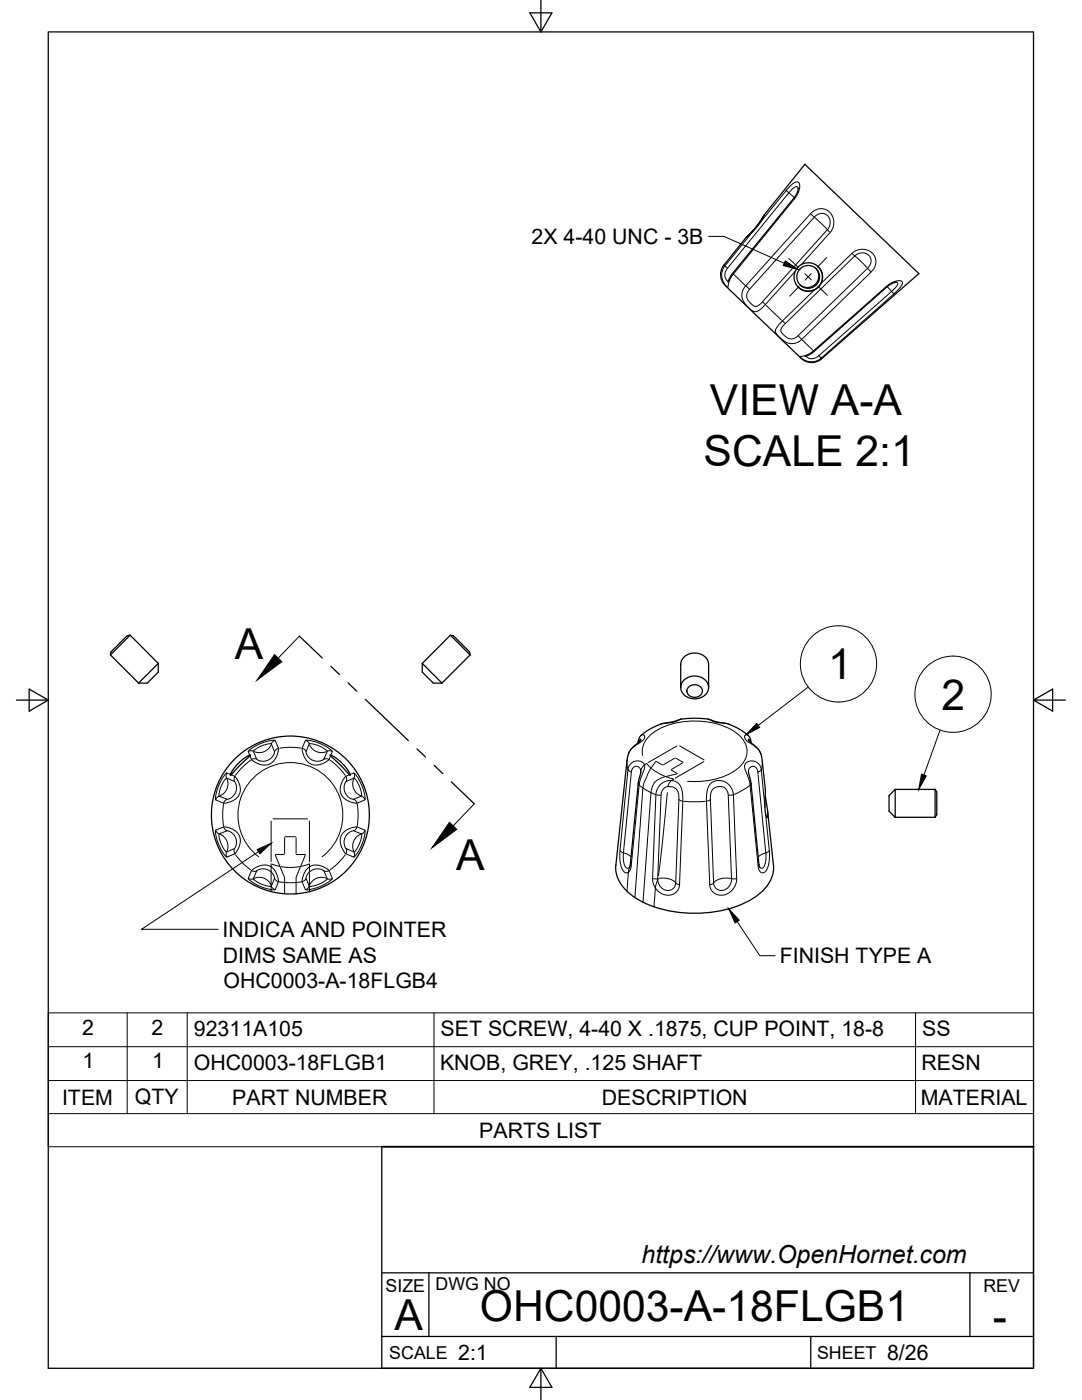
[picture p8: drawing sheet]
<svg xmlns="http://www.w3.org/2000/svg" width="216mm" height="279mm" viewBox="0 0 216 279" stroke-linecap="round" stroke-linejoin="round" font-family="sans-serif">
<defs><g id="words">
<g font-size="8.5">
<text x="141.7" y="82.8">VIEW A-A</text>
<text x="140.4" y="93.1">SCALE 2:1</text>
<text x="46.9" y="131.6">A</text>
<text x="165.2" y="135.6">1</text>
<text x="187.9" y="141.6">2</text>
<text x="91" y="173.6">A</text>
<text x="95.8" y="263.7">OHC0003-A-18FLGB1</text>
<text x="78.7" y="265.3">A</text>
<text x="198.1" y="265.7">-</text>
</g>
<text font-size="5" x="128" y="252.1">https://www.OpenHornet.com</text>
<g font-size="4.3">
<text x="106.1" y="48.7">2X 4-40 UNC - 3B</text>
<text x="44.4" y="187">INDICA AND POINTER</text>
<text x="44.4" y="192.2">DIMS SAME AS</text>
<text x="44.6" y="197.3">OHC0003-A-18FLGB4</text>
<text x="155.6" y="192.3">FINISH TYPE A</text>
<text x="16.4" y="206.5">2</text>
<text x="30.2" y="206.5">2</text>
<text x="38.7" y="206.7">92311A105</text>
<text x="87.9" y="206.8">SET SCREW, 4-40 X .1875, CUP POINT, 18-8</text>
<text x="184" y="206.8">SS</text>
<text x="16.5" y="213.2">1</text>
<text x="30.4" y="213.2">1</text>
<text x="38.7" y="213.5">OHC0003-18FLGB1</text>
<text x="87.8" y="213.5">KNOB, GREY, .125 SHAFT</text>
<text x="183.9" y="213.5">RESN</text>
<text x="12.4" y="220.5">ITEM</text>
<text x="26.9" y="220.4">QTY</text>
<text x="46.3" y="220.5">PART NUMBER</text>
<text x="120.1" y="220.5">DESCRIPTION</text>
<text x="183.7" y="220.5">MATERIAL</text>
<text x="95.6" y="227.1">PARTS LIST</text>
<text x="91.4" y="271.4">2:1</text>
<text x="177" y="271.4">8/26</text>
</g>
<g font-size="3.5">
<text x="76.9" y="257.8">SIZE</text>
<text x="86.9" y="257.4">DWG NO</text>
<text x="196.2" y="257.8">REV</text>
<text x="77.7" y="271.2">SCALE</text>
<text x="163" y="271.2">SHEET</text>
</g>
</g></defs>
<!-- layer: Visible -->
<g fill="none" stroke="#000" stroke-width=".25">
<path d="M159.3 37.5l-.2 .9-.6 1.1-12.4 15.2-.8 1.6M152.5 42.9l-.7 1.3-1 1.3-1.9 1.8 1.9-1.9zM152.5 42.9l8.1-10.1 22.7 21.8-19.3 17a3.4 3.4 0 0 1-4.9-.8l-13.7-13.1a3.4 3.4 0 0 1-.9-4.8l4.4-5.6M162.8 53.6a2.28 2.28 0 0 1-.1 3.1 2.28 2.28 0 0 1-3.1 .1M163.3 53.2a2.85 2.85 0 0 1 0 4 2.85 2.85 0 0 1-4 .1M178.9 56.3l-.9 .3-1 .7-14.7 13-1.7 .8M22 130.7l5.7 5.6M26 126.8l-4 3.9M26 126.8l-.6 .1-.5 .4-2.8 2.8-.1 .6M26 126.8l5.6 5.6M31.6 132.4v1.7l-1.1 1.1-1.1 1.1h-1.7M31.6 132.4l-3.9 3.9"/>
<path d="M84.3 132.4v1.7l1 1.1 1.1 1.1h1.8M84.3 132.4l3.9 3.9M89.9 126.8l3.9 3.9M89.9 126.8l.6 .1 .5 .4 2.7 2.8 .1 .6M89.9 126.8l-5.6 5.6M93.8 130.7l-5.6 5.6M135.8 137.2v-4.6a2.89 2.89 0 0 1 5-1.4l.5 .9 .1 .5v4.6M136.4 135.8a3 3 0 0 1 4.9 .9 2.43 2.43 0 0 1-2.7 2.8 2.36 2.36 0 0 1-2.5-3.3zM137.4 137.2a1.63 1.63 0 0 1 2.8 .7 1.59 1.59 0 0 1-1.6 1.3 1.59 1.59 0 0 1-1.5-1.3zM47.5 152.4l2.1-1.6a.21 .21 0 0 1 .1-.2 .21 .21 0 0 1 .3 .2l-4 3.9 .4-.9zM65.8 150.7l.9 .4 1.3 1 1.5 1.7 .4 .9zM127.3 148.3l.2-.9a3.4 3.4 0 0 1 1.8-1.6l2.9-1.4 2.2-.4 1.4-.5 1.1-.1 2.2-.1 2.2 .2 1.5 .5 2.3 .4a9.2 9.2 0 0 1 4.6 2.9l.2 1"/>
<path d="M127.9 154.1l-.5 2.1-1.6 16.4-.2 .5M127.9 147.7l-2.2 2.1-.5 1.6-2.3 21.2M149.3 147.7l2 1.8a3.9 3.9 0 0 1 .8 2.2l.6 5.9-.1 3.7 .3 1.6a.21 .21 0 0 0 .2 .3 .21 .21 0 0 0 .1-.4l-.5-3.9M149.4 154.1l.4 2 1.6 16.4 .2 .6M178.6 157.5l-1.2 1.3v3.1l1.2 1.2M178.6 157.5v5.6M178.6 157.5h8M186.6 157.5v5.6M186.6 157.5l.3 .5v4.6l-.3 .5M122.9 172.6a7.4 7.4 0 0 0 3.8 6.5 23.9 23.9 0 0 0 23.7 .1 7.2 7.2 0 0 0 3.9-6.6M153.2 162l1.1 10.6M178.6 163.1h8"/>
<circle cx="161.3" cy="55.2" r="2.27"/>
<circle cx="161.3" cy="55.3" r="2.84"/>
<circle cx="57.9" cy="162.7" r="15.8"/>
</g>
<!-- layer: Visible Narrow -->
<g fill="none" stroke="#000" stroke-width=".2">
<path d="M156.9 38l1.1-1.2a.92 .92 0 0 1 1.4-.3l.2 .4-.1 .9-.8 1.6-12.5 15.5-.6 1-.4 1.5-.8-1-.4-1.2 .1-1.2 .6-.9M156.9 38l-5.5 6.7M156.9 38l.5 .4M157.4 38.5l-12.2 15-.5 .9-.1 .6 .2 .6 .5 .6M157.5 38.5l1 .9M158.4 39.5l.1 .1M159.3 37.5a.43 .43 0 0 0-.4-.3 .43 .43 0 0 0-.5 .2l-1 1.1M144.5 52.9l.1 .1M144.6 53.1l.5 .4M146.2 54.5l.1 .1M146.4 54.8l2.3 2.1M148.8 57l.8 .7"/>
<path d="M150.3 46.1l-5.6 7M159.9 52.8l5.7-6.4a2.76 2.76 0 0 0 .5-3.3 2.76 2.76 0 0 0-3.1-1.3l-1.2 .8-13.2 14.7-.4 .8-.2 .8 .4 1.4 .7 .8 1 .9 .5 .2 .7-.2 1.4-1.1 6-6.7M161.8 42.7l.7 .6M162.6 43.2l.6-.4a1.81 1.81 0 0 1 2.3 .7 1.81 1.81 0 0 1-.4 2.3l-13 14.5-1 .8a2.03 2.03 0 0 1-1.9-1.3l-.2-.6a2.01 2.01 0 0 1 .6-1.5zM162.6 43.5l2.4 2.3M163.8 56.6l6.2-6a2.73 2.73 0 0 1 3.1-.7 2.73 2.73 0 0 1 1.6 2.8l-.2 .7-.6 .8-14.2 13.7-.6 .4-.8 .3-.9-.1-.8-.3-1.7-1.6-.2-.6 .2-.5 .9-1.1 6.7-6.6M165.1 45.9l.5 .5M170 50.6l.6 .5M170.6 51.1l2.4 2.3M173.1 53.6l.7 .6M176.9 57.2l.1 .1M177.1 57.2l.8 .9"/>
<path d="M178 58.2l.4 .4M178.9 56.3a.51 .51 0 0 1 .2 .5 .51 .51 0 0 1-.3 .5l-15.6 13.8-.5 .3-.7 .2-.7-.1-.5-.4M152.2 60.2l.5 .5M152.9 61l3 2.9M156.2 64.1l.5 .5M156.5 64.7l14.1-13.7 .9-.5a1.72 1.72 0 0 1 2.1 .8 1.72 1.72 0 0 1-.5 2.3l-14.2 13.7-.7 .3h-.8l-1.3-1a1.11 1.11 0 0 1 .3-1.7zM159.3 67l.7 .7M159.6 71.2l1.1-.2 1.5-.9 14.6-12.9 1.6-1a1.14 1.14 0 0 1 1.7 .1l-.3 .8-1.4 1.6-14.7 12.9-1.1 .5-.9 .1-1.1-.3zM160.1 67.9l2.1 2M162.4 70l.1 .1M163.4 71l.4 .5M163.9 71.5l.1 .1"/>
<path d="M43.7 158.9l-.4 .3-.2 .4M45.2 154.3l-.1 .5 .1 .4M45.3 159.5l-.4 .3-.3 .4M45.3 155.5a2.57 2.57 0 0 1-1.4 3.3M46 154.6l-.8-.3-.9 1.2-1 2.3-.3 1.8 1.7 .7h.3l1.6-.6 .6-.4 .4-.5 .4-1.1-.2-1.2-.7-1.3-.2-.3-.8-.3M46.8 156l.3 .5 .1 1-.3 .9-.5 .6-.6 .4-.5 .1-1.6-.6M46.8 156l-1.7-.7-.9 1.5-.4 1.2-.1 .9M46.8 155l-.1 .4 .1 .5M49.8 150.7l-.3-.8 1.2-.9 2.3-1 1.1-.2h.8l.7 1.6-.1 .4-.5 1.6-.9 .9-1.1 .4-1.3-.2-1.4-.8-.4-.8M50 151.7l-1.4 1.2-1.6 1.8M50.5 149.9l-.5-.1-.4 .2M50.6 149.8l.8-.5 1.1-.6 1.6-.3 .7 1.8-.4 .8-.6 .5-1 .4h-.6l-1-.4z"/>
<path d="M51.2 151.5l-.5-.1-.5 .2M54.1 148.6a2.57 2.57 0 0 1-3.3 1.4M54.9 147.8l-.5 .2-.2 .4M55.5 149.4l-.4 .2-.3 .4M55.8 149.3l2.4-.2 1.9 .2M60.4 149.4l.4 .2 .3 .4M61 147.8l.4 .2 .3 .4M61.7 148.4l1.7 .3 1.1 .6 .8 .5-.7 1.7-.5 .3-1 .1-.9-.3-.6-.4-.4-.6-.1-.5zM61.8 148.6a2.57 2.57 0 0 0 3.3 1.4M64.7 151.5l.5-.1 .4 .2M65.3 149.9l.5-.1 .5 .2M65.9 151.7l1.4 1.2 1.6 1.8"/>
<path d="M66 150.7l.3-.8-1.2-.9-2.2-1-1.2-.2h-.8l-.6 1.6v.4l.6 1.6 .8 .9 1.1 .4 1.4-.2 1.4-.8 .4-.8M69 155l.2 .4-.1 .5M69.1 156l1.6-.7 1 1.5 .4 1.2 .1 .9-1.7 .6-.4-.1-.6-.4-.5-.6-.3-.9v-1zM69.9 154.6l.7-.3 1 1.2 1 2.3 .2 1.8-1.6 .7h-.4l-1.5-.6-.7-.4-.4-.5-.3-1.1 .2-1.2 .8-1.5 .8-.4M70.6 155.5a2.57 2.57 0 0 0 1.3 3.3M70.6 159.5l.4 .3 .2 .4M70.6 154.3l.2 .5-.1 .4M72.2 158.9l.4 .3 .2 .4M125.1 151.8l.2 1.7M125.3 153.6l-1.6 16.5v1.9l.5 1.5 .5 .6 .2 .1 .5-.1-.3 3.8M125.3 153.6l.4-1.1 .8-.5 .8-.2 .9 .3a.49 .49 0 0 1 .3 .5 .49 .49 0 0 1-.3 .5l-.3 1M125.3 153.6l.6 .5"/>
<path d="M127.3 156.3l.2 .4M127.3 148.1l.1 .1M127.6 156.7l.6 .5M127.9 153.9l-.4-.8-.7-.2-.6 .4-.2 .7-1.6 16.9v1l.3 1 .5 .4 .4-.2M127.9 147.7l-.1-.2-.1 .1-.2 .5M127.9 153.9l-.1 .4M128 146.7l.1-.1a.54 .54 0 0 1 .6 .4 .54 .54 0 0 1-.3 .7l-2.1 1.5-.6 .6-.3 .7M128.2 150.8a4.5 4.5 0 0 1 2.6-4.9 15.9 15.9 0 0 1 16.1 .3 4.1 4.1 0 0 1 1.1 6.4 12.8 12.8 0 0 1-9.6 3.4l-1.2-.1M128.3 157.2l-1.6 21.9M128.4 157.3l1.4 .8M129 152.4a.62 .62 0 0 0-.4 .8l-1 3.3-1.7 16.6-.2 .6-.3 .4 .3-1.1M129.1 152.4l.7 .8"/>
<path d="M129.9 153.3l-1.3 2.7-.3 1.2M129.9 158.2l.9 .4M130 153.4l1.2 .8 1.4 .7M130.8 152l-.9 1.2M130.9 158.6l-.7 16.7a3.1 3.1 0 0 0 .6 1.9l.4-1.8M130.9 158.6l.2-1.1 .8-1.1 1-.5 1.1-.1-.6 .8a.52 .52 0 0 1-.6 .5l-.6 .6-.3 .8-.7 16.9M130.9 158.6l1 .1M130.9 152l1.3 .7M132.8 155l-1.4 .6a3.1 3.1 0 0 0-1.5 2.6l-1.6 21.9M132.9 155l1.4 .4M133.2 158.2l-1.8 16.6M133.3 157h.1a1.95 1.95 0 0 1 2.1 2.4l-.8 17.3a1.74 1.74 0 0 1-1.7 1 1.74 1.74 0 0 1-1.6-1.3l-.2-.8"/>
<path d="M133.9 153.7l1.2 .7M134.4 155.5l-.4 .3 1.1 .3 .7 .8 .4 1.8-.6 18.3-.7 1.1-.7 .4-.8 .2-1.3-.3-.7-.5-.6-.7-.3 3.8M134.6 151.3l-2.2 1.3M134.8 151.3l1.5 .8M135 148.9l-5.7 3.3M135.1 154.4l-2.2 .6M135.5 159.6l.7 .3M135.6 148.9l4.9 2.8M136 143.5l-1.5 .6-2.7 .4M136.2 152.3l-2.2 1.3M136.5 159.9h4.2M140.4 152l-5.7 3.3"/>
<path d="M141.2 143.5l1.5 .6 2.7 .4M141.7 159.6l-.7 .3M141.8 156.4l1.2-.6 1.4 .1 1.1 .8 .7 1.1 .1 .8 .7 16.7a3 3 0 0 1-1.5 2.9 3 3 0 0 1-3.2-.1l-.4-.6-.3-.8-.7-17 .2-2.1 .3-.7zM142.2 157.5l1-.5a1.63 1.63 0 0 1 2.1 1.7l.7 16.8-.2 .8-.5 .8a1.62 1.62 0 0 1-1.8 .6 1.62 1.62 0 0 1-1.1-1.5l-.6-16.7 .1-1.3zM146.3 158.6l-.9 .1M149.2 146.7l-.3-.1a.71 .71 0 0 0-.3 .7 .71 .71 0 0 0 .5 .6l1.8 1.3 .6 .6 .3 .7M149.3 147.7l.1-.2 .1 .1 .2 .5M149.4 154.1v-.3a.94 .94 0 0 1 1-.9 .94 .94 0 0 1 .8 1.2l1.6 16.5v1.2l-.2 .9-.5 .5-.3 .1-.2-.2M149.6 156.8l-1.4 .9-1.7 .8M149.9 148.1v.1M149.9 156.3l-.2 .4M151.9 153.6l-.4-1-1-.7-1.1 .1-.6 .3-.2 .4v.7l1 3 1.7 16.4a1.06 1.06 0 0 0 1.1 1.3l.4-.3 .4-.6 .3-2.2-.7-8.4"/>
<path d="M151.9 153.6l.7 7.4M151.9 153.6l-.6 .5M152.1 151.8l-.2 1.7M43 165.7l1.9-.7 1.4 .4 1.1 .8 .5 .9v1l-.2 1-.8 1.3-1.6 .7-.4-.3-.7-1.1-.8-1.7-.4-1.5zM43.1 165.7l.2 .4 .4 .3M43.7 166.4l1.6-.6 .9 .4 .6 .6 .4 1-.1 .9-.2 .6-1.8 .7-1-1.6-.3-1.1zM43.9 166.5a2.57 2.57 0 0 1 1.4 3.3M44.6 160.5l-.2 1.9 .2 2.4M44.6 165.1l.3 .4 .4 .3M45.2 170.1l-.1 .4 .1 .5M46.8 169.4l-.1 .5 .1 .4M47 170.6l1.6 1.8 1.4 1.2"/>
<path d="M49.6 175.3l.4 .2 .5-.1M50.2 173.8l.5 .1 .5-.1M50.8 175.3a2.57 2.57 0 0 1 3.3 1.3M54.1 172.4a1.11 1.11 0 0 0 .6 1.2l.5 .8 .4 1.3-.7 1.9h-.2a.39 .39 0 0 1-.6-.2v-.1a.28 .28 0 0 0 0-.3 .28 .28 0 0 0-.3-.1l-1.9-.6-1.4-.9M54.1 174.2v2.5M54.1 174l-1-.5h-1.3l-.6 .3-.7 1.6M54.1 163.9v8.1M54.1 176.9h.1M54.2 176.9l.2 .4 .5 .2M54.2 176.9h-.1M54.2 172.4l1.6 .5M54.5 163.4h6.9"/>
<path d="M54.8 175.3l-.1-.5-.6-.8v-.2a.91 .91 0 0 0-.2-.9 .91 .91 0 0 0-.9-.3l-1.2 .2-1.4 .8-.9 1.8 1.5 1.1 1.5 .6 1.2 .4a.33 .33 0 0 1 .4 .1 .33 .33 0 0 1 0 .3M54.8 175.3l-.7 1.6M54.8 175.3l.3 .4 .4 .2M54.9 170.6l.9 2.2M55 170.5h1.7M55.6 176l1.1 .1M55.9 172.9l.9 2.2v3.3M56.8 167.2v3.1M56.9 167h2M56.9 176.1h2.1M59.1 167.2v3.1M59.2 170.5h1.7"/>
<path d="M59.8 173l-1.9 .1-1.8-.1M60 172.9l-.9 2.2v3.3M60.2 176l-1.1 .1M60.9 170.6l-.9 2.2M61.1 175.3l-.3 .4-.4 .2M61.3 173.4l.4-.4v1l-.3 .5-.3 .7 .6 1.7v.3a.3 .3 0 0 1-.1 .4 .3 .3 0 0 1-.3 0h-.4l-.6-1.6 .3-1.6zM61.7 172.4l-1.6 .5M61.7 176.9l-.3 .4-.4 .2M61.7 176.8v.1M61.7 174.2v2.5M61.7 172.4v.6l.8-.3h1.1l1.1 .4 1 .6M61.7 174l1.1-.5h1.3l.5 .3 .7 1.6-.4 .4-1.3 .7-1.5 .4h-.4v-.1"/>
<path d="M61.7 163.9v8.1M64.3 171a10.5 10.5 0 0 0 1.4-15.4 10.5 10.5 0 0 0-15.5 0 10.5 10.5 0 0 0 1.4 15.4M65.1 175.3a2.57 2.57 0 0 0-3.3 1.3M65.6 173.8l-.4 .1-.5-.1M65.7 173.7l.6 1.6-.1 .2-1.7 1.2-2.4 .8a.33 .33 0 0 0-.3 .1 .33 .33 0 0 0-.1 .3M66.3 175.3l-.5 .2-.5-.1M68.5 166.2l1-.8 1.5-.4 1.8 .7-.1 1.4-.6 1.7-.7 1.4-.8 .9-1.6-.7-.8-1.3-.3-1.5 .2-.7zM68.9 170.6l-1.6 1.8-1.4 1.2M69.1 169.4l.1 .5-.2 .4M69.3 166.4l.6-.4 .6-.2 1.7 .7-.1 .8-.4 1.1-.5 1-.5 .6-1.6-.6-.4-.6-.1-.7 .2-.8zM70.7 170.1l.1 .4-.2 .5M71.2 165.1l-.2 .4-.4 .3"/>
<path d="M71.3 160.5l.2 1.9-.2 2.4M71.9 166.5a2.57 2.57 0 0 0-1.3 3.3M72.8 165.7l-.2 .4-.4 .3M123.7 169.8l.7 .4M124.5 170.2l.8 .3 .6 .5M125.8 172.5l.1 .3M130.3 175.3l.9 .1M131.2 175.3v.3M131.5 175.3a3.8 3.8 0 0 1 3.3 .8M134.8 176.2l.7 .4M142.4 176.2l-.7 .4M145.8 175.3a3.8 3.8 0 0 0-3.3 .8"/>
<path d="M147 175.3l-1 .1M151.5 172.5l-.2 .3M152.7 170.2l-.8 .3-.5 .5M153.5 169.8l-.6 .4"/>
</g>
<!-- layer: Titleblock -->
<path d="M76.2 228.9v44.2h130v-44.2M76.2 254h130M85.6 254v12.7M193.5 254v12.7M76.2 266.7h130M111 266.7v6.4M161.8 266.7v6.4" fill="none" stroke="#000" stroke-width=".25"/>
<path d="M76.2 228.9h130" fill="none" stroke="#000" stroke-width=".36"/>
<!-- layer: Border -->
<path d="M9.6 6.4h196.6v266.7h-196.6zM107.9 0v6.4l-2.2-3.8h4.4l-2.2 3.8M3.3 139.7h6.3l-3.8-2.2v4.4l3.8-2.2M206.2 139.7l3.8 2.2v-4.4l-3.8 2.2h6.4M107.9 273.1l2.2 3.8h-4.4l2.2-3.8v6.3" fill="none" stroke="#000" stroke-width=".25"/>
<!-- layer: Parts Lists -->
<path d="M9.6 202.1h196.6v26.8h-196.6zM9.6 215.6h196.6M9.6 208.9h196.6M25.4 202.1v20.2M37.4 202.1v20.2M86.6 202.1v20.2M182.7 202.1v20.2M9.6 222.3h196.6" fill="none" stroke="#000" stroke-width=".2"/>
<!-- layer: Leaders -->
<path d="M51.3 169.5l2.8-1.2-2.2 2.1zM145.4 181.4l2.1 2.2-.8 .6z" fill="#000" stroke="#000" stroke-width=".2"/>
<path d="M51.6 170l-23.4 15.5h15.3M147.1 183.9l4.5 6.8h3.1" fill="none" stroke="#000" stroke-width=".2"/>
<!-- layer: Section Lines -->
<path d="M59.7 127l4.6 4.3M66 133l1.7 1.6M69.4 136.3l1.8 1.6M72.9 139.6l8.6 8.2M83.2 149.5l1.7 1.6M86.6 152.7l1.7 1.7M90.1 156l4.5 4.4" fill="none" stroke="#000" stroke-width=".25"/>
<path d="M59.7 127l-4.2 4.3M94.6 160.4l-4.2 4.4" fill="none" stroke="#000" stroke-width=".2"/>
<path d="M54.8 130.6l1.4 1.5-4.9 3.6zM89.7 164.1l1.4 1.4-4.9 3.7z" fill="#000" stroke="#000" stroke-width=".2"/>
<!-- layer: Hole Notes -->
<path d="M156.7 52.1l2.6 1.7-3-.8z" fill="#000" stroke="#000" stroke-width=".2"/>
<path d="M141.4 47.2h3.1l12 5.3" fill="none" stroke="#000" stroke-width=".2"/>
<!-- layer: Balloons -->
<g fill="none" stroke="#000" stroke-width=".2">
<path d="M161.2 137.1l-9.9 7.7M187.6 145.7l-3.2 9"/>
<circle cx="167.3" cy="132.5" r="7.6"/>
<circle cx="190.2" cy="138.5" r="7.6"/>
</g>
<path d="M151 144.4l.6 .8-2.7 1.4zM183.9 154.5l.9 .4-1.5 2.6z" fill="#000" stroke="#000" stroke-width=".2"/>
<!-- layer: Smart Centers -->
<path d="M157.4 51.6l1.9 1.8M159.4 57.2l-1.8 1.9M160.6 54.6l1.3 1.3M161.9 54.6l-1.2 1.3M163.2 57.1l1.9 1.8M165 51.4l-1.9 1.9" fill="none" stroke="#000" stroke-width=".2"/>
<use href="#words"/>
</svg>
